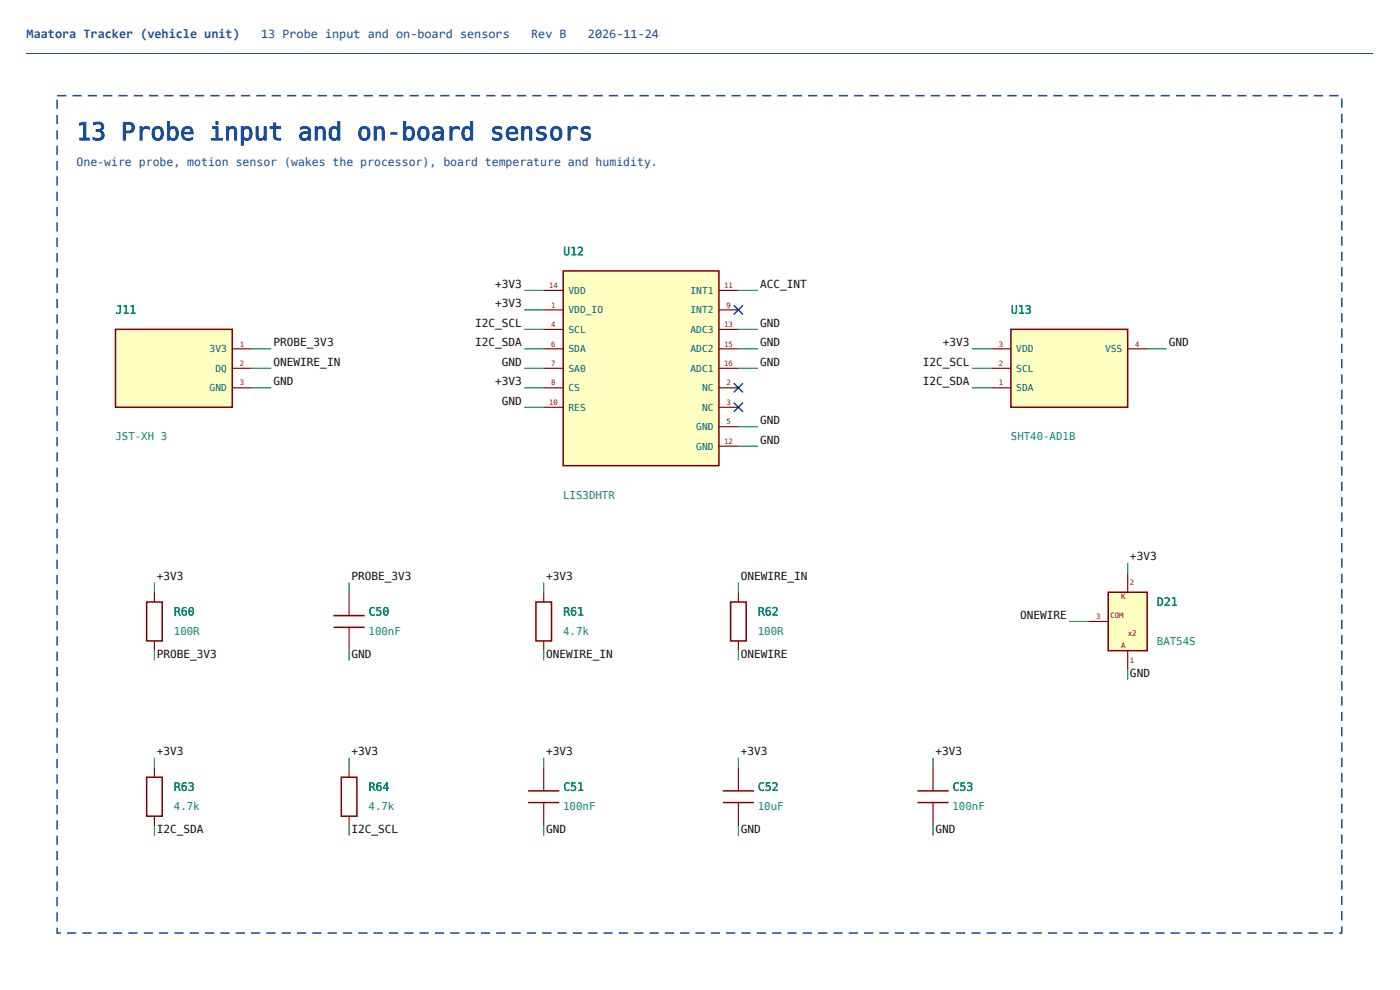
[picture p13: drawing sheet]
<svg xmlns="http://www.w3.org/2000/svg" width="420mm" height="297mm" viewBox="0 0 420 297" stroke-linecap="round" stroke-linejoin="round" font-family="sans-serif">
<defs><g id="words">
<text font-size="7.4" fill="#1a4d99" x="23" y="42">13 Probe input and on-board sensors</text>
<g font-size="3.9" fill="#1a4d99">
<text x="8" y="11.4">Maatora Tracker (vehicle unit)</text>
<text x="78.4" y="11.4">13 Probe input and on-board sensors</text>
<text x="159.4" y="11.4">Rev B</text>
<text x="176.5" y="11.4">2026-11-24</text>
</g>
<text font-size="3.5" fill="#1a4d99" x="23" y="49.9">One-wire probe, motion sensor (wakes the processor), board temperature and humidity.</text>
<g font-size="3.5" fill="#008484">
<text x="169" y="76.6">U12</text>
<text x="34.7" y="94.1">J11</text>
<text x="303.4" y="94.1">U13</text>
<text x="52.2" y="184.7">R60</text>
<text x="110.6" y="184.7">C50</text>
<text x="169" y="184.7">R61</text>
<text x="227.5" y="184.7">R62</text>
<text x="347.2" y="181.8">D21</text>
<text x="52.2" y="237.3">R63</text>
<text x="110.6" y="237.3">R64</text>
<text x="169" y="237.3">C51</text>
<text x="227.5" y="237.3">C52</text>
<text x="285.9" y="237.3">C53</text>
</g>
<g font-size="3.3" fill="#0f0f0f">
<text x="148.6" y="86.3">+3V3</text>
<text x="228.2" y="86.3">ACC_INT</text>
<text x="148.6" y="92.2">+3V3</text>
<text x="142.6" y="98">I2C_SCL</text>
<text x="228.2" y="98">GND</text>
<text x="82.1" y="103.8">PROBE_3V3</text>
<text x="142.6" y="103.8">I2C_SDA</text>
<text x="228.2" y="103.8">GND</text>
<text x="283" y="103.8">+3V3</text>
<text x="350.8" y="103.8">GND</text>
<text x="82.1" y="109.7">ONEWIRE_IN</text>
<text x="150.6" y="109.7">GND</text>
<text x="228.2" y="109.7">GND</text>
<text x="277" y="109.7">I2C_SCL</text>
<text x="82.1" y="115.5">GND</text>
<text x="148.6" y="115.5">+3V3</text>
<text x="277" y="115.5">I2C_SDA</text>
<text x="150.6" y="121.4">GND</text>
<text x="228.2" y="127.2">GND</text>
<text x="228.2" y="133.1">GND</text>
<text x="47" y="174">+3V3</text>
<text x="105.5" y="174">PROBE_3V3</text>
<text x="163.9" y="174">+3V3</text>
<text x="222.3" y="174">ONEWIRE_IN</text>
<text x="339.2" y="168.1">+3V3</text>
<text x="306.2" y="185.6">ONEWIRE</text>
<text x="47" y="197.3">PROBE_3V3</text>
<text x="105.5" y="197.3">GND</text>
<text x="163.9" y="197.3">ONEWIRE_IN</text>
<text x="222.3" y="197.3">ONEWIRE</text>
<text x="339.2" y="203.2">GND</text>
<text x="47" y="226.5">+3V3</text>
<text x="105.5" y="226.5">+3V3</text>
<text x="163.9" y="226.5">+3V3</text>
<text x="222.3" y="226.5">+3V3</text>
<text x="280.7" y="226.5">+3V3</text>
<text x="47" y="249.9">I2C_SDA</text>
<text x="105.5" y="249.9">I2C_SCL</text>
<text x="163.9" y="249.9">GND</text>
<text x="222.3" y="249.9">GND</text>
<text x="280.7" y="249.9">GND</text>
</g>
<g font-size="3.2" fill="#008484">
<text x="34.7" y="132.1">JST-XH 3</text>
<text x="303.4" y="132.1">SHT40-AD1B</text>
<text x="169" y="149.6">LIS3DHTR</text>
<text x="52.2" y="190.5">100R</text>
<text x="110.6" y="190.5">100nF</text>
<text x="169" y="190.5">4.7k</text>
<text x="227.5" y="190.5">100R</text>
<text x="347.2" y="193.4">BAT54S</text>
<text x="52.2" y="243.1">4.7k</text>
<text x="110.6" y="243.1">4.7k</text>
<text x="169" y="243.1">100nF</text>
<text x="227.5" y="243.1">10uF</text>
<text x="285.9" y="243.1">100nF</text>
</g>
<g font-size="2.9" fill="#006464">
<text x="170.6" y="88.2">VDD</text>
<text x="207.2" y="88.2">INT1</text>
<text x="170.6" y="94">VDD_IO</text>
<text x="207.2" y="94">INT2</text>
<text x="170.6" y="99.8">SCL</text>
<text x="207.2" y="99.8">ADC3</text>
<text x="62.9" y="105.7">3V3</text>
<text x="170.6" y="105.7">SDA</text>
<text x="207.2" y="105.7">ADC2</text>
<text x="305" y="105.7">VDD</text>
<text x="331.7" y="105.7">VSS</text>
<text x="64.6" y="111.5">DQ</text>
<text x="170.6" y="111.5">SA0</text>
<text x="207.2" y="111.5">ADC1</text>
<text x="305" y="111.5">SCL</text>
<text x="62.9" y="117.4">GND</text>
<text x="170.6" y="117.4">CS</text>
<text x="210.7" y="117.4">NC</text>
<text x="305" y="117.4">SDA</text>
<text x="170.6" y="123.2">RES</text>
<text x="210.7" y="123.2">NC</text>
<text x="209" y="129.1">GND</text>
<text x="209" y="134.9">GND</text>
</g>
<text font-size="2.3" fill="#840000" x="338.5" y="190.7">x2</text>
<g font-size="2.2" fill="#a90000">
<text x="164.8" y="86.4">14</text>
<text x="217.4" y="86.4">11</text>
<text x="165.5" y="92.3">1</text>
<text x="218" y="92.3">9</text>
<text x="165.5" y="98.1">4</text>
<text x="217.4" y="98.1">13</text>
<text x="72" y="104">1</text>
<text x="165.5" y="104">6</text>
<text x="217.4" y="104">15</text>
<text x="299.8" y="104">3</text>
<text x="340.7" y="104">4</text>
<text x="72" y="109.8">2</text>
<text x="165.5" y="109.8">7</text>
<text x="217.4" y="109.8">16</text>
<text x="299.8" y="109.8">2</text>
<text x="72" y="115.6">3</text>
<text x="165.5" y="115.6">8</text>
<text x="218" y="115.6">2</text>
<text x="299.8" y="115.6">1</text>
<text x="164.8" y="121.5">10</text>
<text x="218" y="121.5">3</text>
<text x="218" y="127.3">5</text>
<text x="217.4" y="133.2">12</text>
<text x="336.5" y="179.7">K</text>
<text x="339.2" y="175.5">2</text>
<text x="329" y="185.8">3</text>
<text x="333.3" y="185.3">COM</text>
<text x="336.5" y="194.5">A</text>
<text x="339.2" y="198.8">1</text>
</g>
</g></defs>
<path d="M7.9 16h404.1" fill="none" stroke="#1a4d99" stroke-width=".3"/>
<path d="M7.9 19.5h404v269.6h-404z" fill="#fff"/>
<path d="M21.7 28.5h2.8v.4h-2.8zM26.3 28.5h2.8v.4h-2.8zM30.9 28.5h2.8v.4h-2.8zM35.5 28.5h2.8v.4h-2.8zM40.1 28.5h2.8v.4h-2.8zM44.7 28.5h2.8v.4h-2.8zM49.3 28.5h2.8v.4h-2.8zM53.9 28.5h2.8v.4h-2.8zM58.5 28.5h2.8v.4h-2.8zM63.1 28.5h2.8v.4h-2.8zM67.7 28.5h2.8v.4h-2.8zM72.3 28.5h2.8v.4h-2.8zM76.9 28.5h2.8v.4h-2.8zM81.5 28.5h2.8v.4h-2.8zM86.1 28.5h2.8v.4h-2.8zM90.7 28.5h2.8v.4h-2.8zM95.3 28.5h2.8v.4h-2.8zM99.9 28.5h2.8v.4h-2.8zM104.5 28.5h2.8v.4h-2.8zM109.1 28.5h2.8v.4h-2.8zM113.7 28.5h2.8v.4h-2.8zM118.3 28.5h2.8v.4h-2.8zM122.9 28.5h2.8v.4h-2.8zM127.5 28.5h2.8v.4h-2.8zM132.1 28.5h2.8v.4h-2.8zM136.7 28.5h2.8v.4h-2.8zM141.3 28.5h2.8v.4h-2.8zM145.9 28.5h2.8v.4h-2.8zM150.5 28.5h2.8v.4h-2.8zM155.1 28.5h2.8v.4h-2.8zM159.7 28.5h2.8v.4h-2.8zM164.3 28.5h2.8v.4h-2.8zM168.9 28.5h2.8v.4h-2.8zM173.5 28.5h2.8v.4h-2.8zM178.1 28.5h2.8v.4h-2.8zM182.7 28.5h2.8v.4h-2.8zM187.3 28.5h2.8v.4h-2.8zM191.9 28.5h2.8v.4h-2.8zM196.5 28.5h2.8v.4h-2.8zM201.2 28.5h2.7v.4h-2.7zM205.8 28.5h2.7v.4h-2.7zM210.4 28.5h2.7v.4h-2.7zM215 28.5h2.7v.4h-2.7zM219.6 28.5h2.7v.4h-2.7zM224.2 28.5h2.7v.4h-2.7zM228.8 28.5h2.7v.4h-2.7zM233.4 28.5h2.7v.4h-2.7zM238 28.5h2.7v.4h-2.7zM242.6 28.5h2.7v.4h-2.7zM247.2 28.5h2.7v.4h-2.7zM251.8 28.5h2.7v.4h-2.7zM256.4 28.5h2.7v.4h-2.7zM261 28.5h2.7v.4h-2.7zM265.6 28.5h2.7v.4h-2.7zM270.2 28.5h2.7v.4h-2.7zM274.8 28.5h2.7v.4h-2.7zM279.4 28.5h2.7v.4h-2.7zM284 28.5h2.7v.4h-2.7zM288.6 28.5h2.7v.4h-2.7zM293.2 28.5h2.7v.4h-2.7zM297.8 28.5h2.7v.4h-2.7zM302.4 28.5h2.7v.4h-2.7zM307 28.5h2.7v.4h-2.7zM311.6 28.5h2.7v.4h-2.7zM316.2 28.5h2.7v.4h-2.7zM320.8 28.5h2.7v.4h-2.7zM325.4 28.5h2.7v.4h-2.7zM330 28.5h2.7v.4h-2.7zM334.6 28.5h2.7v.4h-2.7zM339.2 28.5h2.7v.4h-2.7zM343.8 28.5h2.7v.4h-2.7zM348.4 28.5h2.7v.4h-2.7zM353 28.5h2.7v.4h-2.7zM357.6 28.5h2.7v.4h-2.7zM362.2 28.5h2.7v.4h-2.7zM366.8 28.5h2.7v.4h-2.7zM371.4 28.5h2.7v.4h-2.7zM376 28.5h2.7v.4h-2.7zM380.6 28.5h2.7v.4h-2.7zM385.2 28.5h2.7v.4h-2.7zM389.8 28.5h2.7v.4h-2.7zM394.4 28.5h2.7v.4h-2.7zM399 28.5h2.7v.4h-2.7zM402.5 29.5h.5v2.8h-.5zM402.5 34.1h.5v2.8h-.5zM402.5 38.7h.5v2.8h-.5zM402.5 43.3h.5v2.8h-.5zM402.5 47.9h.5v2.8h-.5zM402.5 52.5h.5v2.8h-.5zM402.5 57.1h.5v2.8h-.5zM402.5 61.7h.5v2.8h-.5zM402.5 66.3h.5v2.8h-.5zM402.5 70.9h.5v2.8h-.5zM402.5 75.5h.5v2.8h-.5zM402.5 80.1h.5v2.8h-.5zM402.5 84.7h.5v2.8h-.5zM402.5 89.3h.5v2.8h-.5zM402.5 93.9h.5v2.8h-.5zM402.5 98.5h.5v2.8h-.5zM402.5 103.1h.5v2.8h-.5zM402.5 107.7h.5v2.8h-.5zM402.5 112.3h.5v2.8h-.5zM402.5 116.9h.5v2.8h-.5zM402.5 121.5h.5v2.8h-.5zM402.5 126.1h.5v2.8h-.5zM402.5 130.7h.5v2.8h-.5zM402.5 135.3h.5v2.8h-.5zM402.5 139.9h.5v2.8h-.5zM402.5 144.5h.5v2.8h-.5zM402.5 149.1h.5v2.8h-.5zM402.5 153.7h.5v2.8h-.5zM402.5 158.3h.5v2.8h-.5zM402.5 162.9h.5v2.8h-.5zM402.5 167.5h.5v2.8h-.5zM402.5 172.1h.5v2.8h-.5zM402.5 176.7h.5v2.8h-.5zM402.5 181.3h.5v2.8h-.5zM402.5 185.9h.5v2.8h-.5zM402.5 190.5h.5v2.8h-.5zM402.5 195.1h.5v2.8h-.5zM402.5 199.7h.5v2.8h-.5zM402.5 204.3h.5v2.8h-.5zM402.5 208.9h.5v2.8h-.5zM402.5 213.5h.5v2.8h-.5zM402.5 218.1h.5v2.8h-.5zM402.5 222.7h.5v2.8h-.5zM402.5 227.3h.5v2.8h-.5zM402.5 231.9h.5v2.8h-.5zM402.5 236.5h.5v2.8h-.5zM402.5 241.1h.5v2.8h-.5zM402.5 245.7h.5v2.8h-.5zM402.5 250.3h.5v2.8h-.5zM402.5 254.9h.5v2.8h-.5zM402.5 259.5h.5v2.8h-.5zM402.5 264.1h.5v2.8h-.5zM402.5 268.7h.5v2.8h-.5zM402.5 273.3h.5v2.8h-.5zM402.5 277.9h.5v2.3h-1v-.5h.7v.2h-.2zM397.4 279.7h2.7v.5h-2.7zM392.8 279.7h2.7v.5h-2.7zM388.2 279.7h2.7v.5h-2.7zM383.6 279.7h2.7v.5h-2.7zM379 279.7h2.7v.5h-2.7zM374.4 279.7h2.7v.5h-2.7zM369.8 279.7h2.7v.5h-2.7zM365.2 279.7h2.7v.5h-2.7zM360.6 279.7h2.7v.5h-2.7zM355.9 279.7h2.8v.5h-2.8zM351.3 279.7h2.8v.5h-2.8zM346.7 279.7h2.8v.5h-2.8zM342.1 279.7h2.8v.5h-2.8zM337.5 279.7h2.8v.5h-2.8zM332.9 279.7h2.8v.5h-2.8zM328.3 279.7h2.8v.5h-2.8zM323.7 279.7h2.8v.5h-2.8zM319.1 279.7h2.8v.5h-2.8zM314.5 279.7h2.8v.5h-2.8zM309.9 279.7h2.8v.5h-2.8zM305.3 279.7h2.8v.5h-2.8zM300.7 279.7h2.8v.5h-2.8zM296.1 279.7h2.8v.5h-2.8zM291.5 279.7h2.8v.5h-2.8zM286.9 279.7h2.8v.5h-2.8zM282.3 279.7h2.8v.5h-2.8zM277.7 279.7h2.8v.5h-2.8zM273.1 279.7h2.8v.5h-2.8zM268.5 279.7h2.8v.5h-2.8zM263.9 279.7h2.8v.5h-2.8zM259.3 279.7h2.8v.5h-2.8zM254.7 279.7h2.8v.5h-2.8zM250.1 279.7h2.8v.5h-2.8zM245.5 279.7h2.8v.5h-2.8zM240.9 279.7h2.8v.5h-2.8zM236.3 279.7h2.8v.5h-2.8zM231.7 279.7h2.8v.5h-2.8zM227.1 279.7h2.8v.5h-2.8zM222.5 279.7h2.8v.5h-2.8zM217.9 279.7h2.8v.5h-2.8zM213.3 279.7h2.8v.5h-2.8zM208.7 279.7h2.8v.5h-2.8zM204.1 279.7h2.8v.5h-2.8zM199.5 279.7h2.8v.5h-2.8zM194.9 279.7h2.8v.5h-2.8zM190.3 279.7h2.8v.5h-2.8zM185.7 279.7h2.8v.5h-2.8zM181.1 279.7h2.8v.5h-2.8zM176.5 279.7h2.8v.5h-2.8zM171.9 279.7h2.8v.5h-2.8zM167.3 279.7h2.8v.5h-2.8zM162.7 279.7h2.8v.5h-2.8zM158.1 279.7h2.8v.5h-2.8zM153.5 279.7h2.8v.5h-2.8zM148.9 279.7h2.8v.5h-2.8zM144.3 279.7h2.8v.5h-2.8zM139.7 279.7h2.8v.5h-2.8zM135.1 279.7h2.8v.5h-2.8zM130.5 279.7h2.8v.5h-2.8zM125.9 279.7h2.8v.5h-2.8zM121.3 279.7h2.8v.5h-2.8zM116.7 279.7h2.8v.5h-2.8zM112.1 279.7h2.8v.5h-2.8zM107.5 279.7h2.8v.5h-2.8zM102.9 279.7h2.8v.5h-2.8zM98.3 279.7h2.8v.5h-2.8zM93.7 279.7h2.8v.5h-2.8zM89.1 279.7h2.8v.5h-2.8zM84.5 279.7h2.8v.5h-2.8zM79.9 279.7h2.8v.5h-2.8zM75.3 279.7h2.8v.5h-2.8zM70.7 279.7h2.8v.5h-2.8zM66.1 279.7h2.8v.5h-2.8zM61.5 279.7h2.8v.5h-2.8zM56.9 279.7h2.8v.5h-2.8zM52.3 279.7h2.8v.5h-2.8zM47.7 279.7h2.8v.5h-2.8zM43.1 279.7h2.8v.5h-2.8zM38.5 279.7h2.8v.5h-2.8zM33.9 279.7h2.8v.5h-2.8zM29.3 279.7h2.8v.5h-2.8zM24.7 279.7h2.8v.5h-2.8zM20.1 279.7h2.8v.5h-2.8zM16.9 278.3h.5v1.6h-.3v-.2h1.2v.5h-1.4zM16.9 273.7h.5v2.8h-.5zM16.9 269.1h.5v2.8h-.5zM16.9 264.5h.5v2.8h-.5zM16.9 259.9h.5v2.8h-.5zM16.9 255.3h.5v2.8h-.5zM16.9 250.7h.5v2.8h-.5zM16.9 246.1h.5v2.8h-.5zM16.9 241.5h.5v2.8h-.5zM16.9 236.9h.5v2.8h-.5zM16.9 232.3h.5v2.8h-.5zM16.9 227.7h.5v2.8h-.5zM16.9 223.1h.5v2.8h-.5zM16.9 218.5h.5v2.8h-.5zM16.9 213.9h.5v2.8h-.5zM16.9 209.3h.5v2.8h-.5zM16.9 204.7h.5v2.8h-.5zM16.9 200.1h.5v2.8h-.5zM16.9 195.5h.5v2.8h-.5zM16.9 190.9h.5v2.8h-.5zM16.9 186.3h.5v2.8h-.5zM16.9 181.7h.5v2.8h-.5zM16.9 177.1h.5v2.8h-.5zM16.9 172.5h.5v2.8h-.5zM16.9 167.9h.5v2.8h-.5zM16.9 163.3h.5v2.8h-.5zM16.9 158.7h.5v2.8h-.5zM16.9 154.1h.5v2.8h-.5zM16.9 149.5h.5v2.8h-.5zM16.9 144.9h.5v2.8h-.5zM16.9 140.3h.5v2.8h-.5zM16.9 135.7h.5v2.8h-.5zM16.9 131.1h.5v2.8h-.5zM16.9 126.5h.5v2.8h-.5zM16.9 121.9h.5v2.8h-.5zM16.9 117.3h.5v2.8h-.5zM16.9 112.7h.5v2.8h-.5zM16.9 108.1h.5v2.8h-.5zM16.9 103.5h.5v2.8h-.5zM16.9 98.9h.5v2.8h-.5zM16.9 94.3h.5v2.8h-.5zM16.9 89.7h.5v2.8h-.5zM16.9 85.1h.5v2.8h-.5zM16.9 80.5h.5v2.8h-.5zM16.9 75.9h.5v2.8h-.5zM16.9 71.3h.5v2.8h-.5zM16.9 66.7h.5v2.8h-.5zM16.9 62.1h.5v2.8h-.5zM16.9 57.5h.5v2.8h-.5zM16.9 52.9h.5v2.8h-.5zM16.9 48.3h.5v2.8h-.5zM16.9 43.7h.5v2.8h-.5zM16.9 39.1h.5v2.8h-.5zM16.9 34.5h.5v2.8h-.5zM16.9 29.9h.5v2.8h-.5zM17.1 28.5h2.8v.4h-2.8z" fill="#1a4d99"/>
<g fill="none" stroke="#009600" stroke-width=".35">
<path d="M157.4 87.1h5.8M157.4 93h5.8M157.4 98.8h5.8M221.6 87.1h5.9M221.6 98.8h5.9M75.6 104.7h5.8M75.6 110.5h5.8M75.6 116.3h5.8M157.4 104.7h5.8M157.4 110.5h5.8M157.4 116.3h5.8M221.6 104.7h5.9"/>
<path d="M221.6 110.5h5.9M291.7 104.7h5.9M291.7 110.5h5.9M291.7 116.3h5.9M344.3 104.7h5.9M157.4 122.2h5.8M221.6 128h5.9M221.6 133.9h5.9M46.4 174.8v2.9M104.8 174.8v2.9M163.2 174.8v2.9M221.6 174.8v2.9"/>
<path d="M338.5 168.9v2.9M46.4 195.2v2.9M104.8 195.2v2.9M163.2 195.2v2.9M221.6 195.2v2.9M320.9 186.4h5.9M338.5 201.1v2.9M46.4 227.3v3M104.8 227.3v3M163.2 227.3v3M221.6 227.3v3M280 227.3v3"/>
<path d="M46.4 247.8v2.9M104.8 247.8v2.9M163.2 247.8v2.9M221.6 247.8v2.9M280 247.8v2.9"/>
</g>
<path d="M220.2 91.6l2.8 2.7M223 91.6l-2.8 2.7M220.2 115l2.8 2.7M223 115l-2.8 2.7M220.2 120.8l2.8 2.8M223 120.8l-2.8 2.8" fill="none" stroke="#0000c2" stroke-width=".41"/>
<path d="M34.7 98.8h35v23.4h-35z" fill="#ffffc2"/>
<path d="M34.7 98.8h35v23.4h-35zM44 180.6h4.7v11.7h-4.7zM100.1 184.7h9.3M100.1 188.2h9.3" fill="none" stroke="#840000" stroke-width=".46"/>
<path d="M69.7 104.7h5.9M69.7 110.5h5.9M69.7 116.3h5.9M46.4 177.7v2.9M104.8 177.7v7M46.4 192.3v2.9M104.8 188.2v7" fill="none" stroke="#840000" stroke-width=".35"/>
<path d="M169 81.3h46.8v58.4h-46.8z" fill="#ffffc2"/>
<path d="M169 81.3h46.8v58.4h-46.8z" fill="none" stroke="#840000" stroke-width=".46"/>
<g fill="none" stroke="#840000" stroke-width=".35">
<path d="M163.2 87.1h5.8M163.2 93h5.8M163.2 98.8h5.8M215.8 87.1h5.8M215.8 93h5.8M215.8 98.8h5.8M163.2 104.7h5.8M163.2 110.5h5.8M163.2 116.3h5.8M215.8 104.7h5.8M215.8 110.5h5.8M215.8 116.3h5.8"/>
<path d="M163.2 122.2h5.8M215.8 122.2h5.8M215.8 128h5.8M215.8 133.9h5.8"/>
</g>
<path d="M303.4 98.8h35.1v23.4h-35.1z" fill="#ffffc2"/>
<path d="M303.4 98.8h35.1v23.4h-35.1zM160.9 180.6h4.6v11.7h-4.6zM219.3 180.6h4.7v11.7h-4.7z" fill="none" stroke="#840000" stroke-width=".46"/>
<path d="M297.6 104.7h5.8M297.6 110.5h5.8M297.6 116.3h5.8M338.5 104.7h5.8M163.2 177.7v2.9M221.6 177.7v2.9M163.2 192.3v2.9M221.6 192.3v2.9" fill="none" stroke="#840000" stroke-width=".35"/>
<path d="M332.6 177.7h11.7v17.5h-11.7z" fill="#ffffc2"/>
<path d="M332.6 177.7h11.7v17.5h-11.7zM44 233.2h4.7v11.7h-4.7zM102.4 233.2h4.7v11.7h-4.7zM158.5 237.3h9.4M216.9 237.3h9.4M275.4 237.3h9.3M158.5 240.8h9.4M216.9 240.8h9.4M275.4 240.8h9.3" fill="none" stroke="#840000" stroke-width=".46"/>
<g fill="none" stroke="#840000" stroke-width=".35">
<path d="M338.5 171.8v5.9M326.8 186.4h5.8M338.5 195.2v5.9M46.4 230.3v2.9M104.8 230.3v2.9M163.2 230.3v7M221.6 230.3v7M280 230.3v7M46.4 244.9v2.9M104.8 244.9v2.9M163.2 240.8v7M221.6 240.8v7"/>
<path d="M280 240.8v7"/>
</g>
<use href="#words"/>
</svg>
